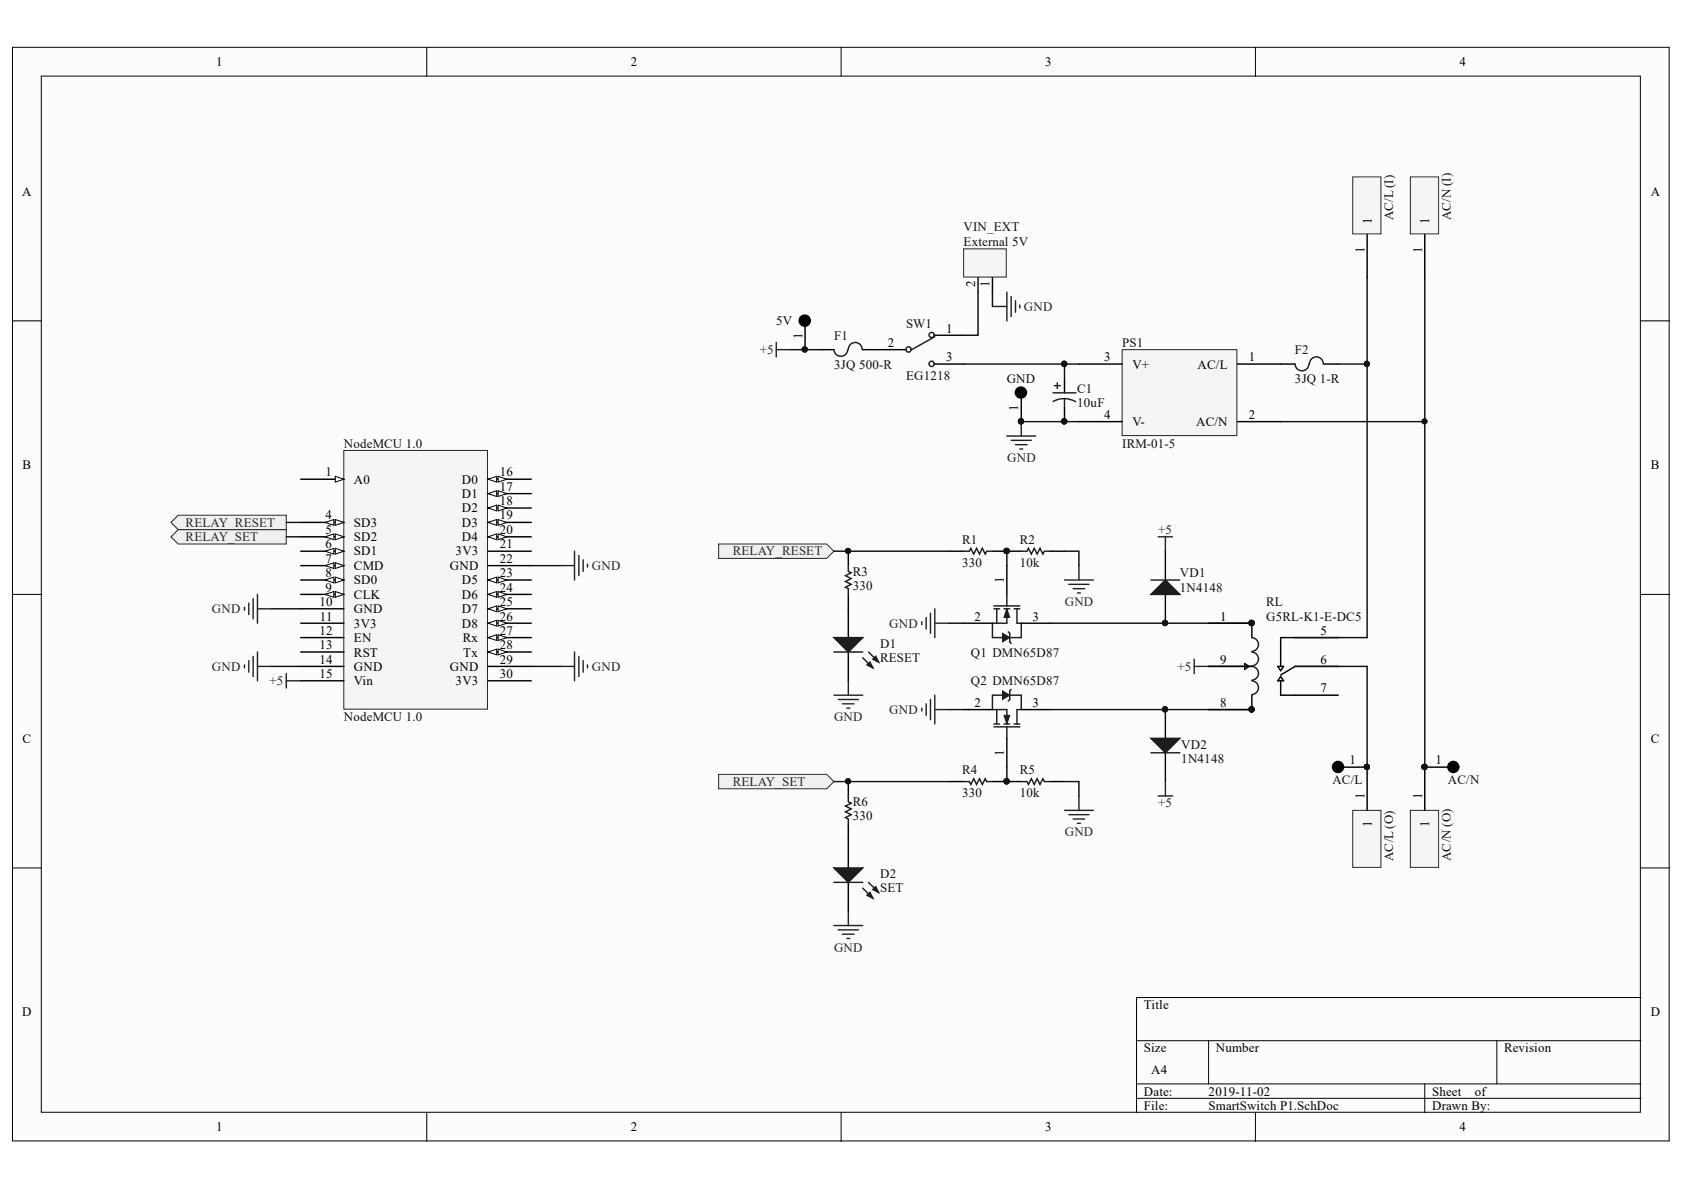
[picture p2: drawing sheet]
<svg xmlns="http://www.w3.org/2000/svg" width="297mm" height="210mm" viewBox="0 0 297 210" stroke-linecap="round" stroke-linejoin="round" font-family="sans-serif">
<defs><g id="words">
<g font-size="2.3">
<text x="38.2" y="11.7">1</text>
<text x="111.2" y="11.7">2</text>
<text x="184.3" y="11.7">3</text>
<text x="257.4" y="11.7">4</text>
<text x="3.9" y="34.5">A</text>
<text x="291.2" y="34.5">A</text>
<text x="242" y="39.6" transform="rotate(-90 242 39.6)">1</text>
<text x="252.1" y="39.6" transform="rotate(-90 252.1 39.6)">1</text>
<text x="240.7" y="44.5" transform="rotate(-90 240.7 44.5)">1</text>
<text x="250.8" y="44.5" transform="rotate(-90 250.8 44.5)">1</text>
<text x="172" y="50.6" transform="rotate(-90 172 50.6)">2</text>
<text x="174.5" y="50.6" transform="rotate(-90 174.5 50.6)">1</text>
<text x="141.5" y="59.8" transform="rotate(-90 141.5 59.8)">1</text>
<text x="166.9" y="58.7">1</text>
<text x="156.6" y="61.2">2</text>
<text x="166.9" y="63.7">3</text>
<text x="194.7" y="63.7">3</text>
<text x="199.7" y="65">V+</text>
<text x="211.2" y="65">AC/L</text>
<text x="220.3" y="63.7">1</text>
<text x="179.6" y="72.4" transform="rotate(-90 179.6 72.4)">1</text>
<text x="194.7" y="73.9">4</text>
<text x="199.7" y="75.1">V-</text>
<text x="211" y="75.1">AC/N</text>
<text x="220.3" y="73.9">2</text>
<text x="4" y="82.8">B</text>
<text x="291.2" y="82.8">B</text>
<text x="57.4" y="84">1</text>
<text x="62.4" y="85.3">A0</text>
<text x="81.5" y="87.8">D1</text>
<text x="81.5" y="85.3">D0</text>
<text x="88.2" y="89.1">18</text>
<text x="88.2" y="86.6">17</text>
<text x="88.2" y="84">16</text>
<text x="57.4" y="91.6">4</text>
<text x="57.4" y="94.2">5</text>
<text x="62.4" y="92.9">SD3</text>
<text x="62.4" y="95.4">SD2</text>
<text x="81.5" y="95.4">D4</text>
<text x="81.5" y="92.9">D3</text>
<text x="81.5" y="90.4">D2</text>
<text x="88.2" y="94.2">20</text>
<text x="88.2" y="91.6">19</text>
<text x="57.4" y="96.7">6</text>
<text x="57.4" y="99.2">7</text>
<text x="57.4" y="101.8">8</text>
<text x="62.4" y="98">SD1</text>
<text x="62.4" y="100.5">CMD</text>
<text x="79.4" y="100.5">GND</text>
<text x="80.4" y="98">3V3</text>
<text x="88.2" y="101.8">23</text>
<text x="88.2" y="96.7">21</text>
<text x="88.2" y="99.2">22</text>
<text x="56.3" y="106.9">10</text>
<text x="57.4" y="104.4">9</text>
<text x="62.4" y="103">SD0</text>
<text x="62.4" y="105.7">CLK</text>
<text x="81.5" y="105.7">D6</text>
<text x="81.5" y="103">D5</text>
<text x="88.2" y="106.9">25</text>
<text x="88.2" y="104.4">24</text>
<text x="177.1" y="102.8" transform="rotate(-90 177.1 102.8)">1</text>
<text x="56.3" y="112">12</text>
<text x="56.4" y="109.5">11</text>
<text x="62.4" y="110.7">3V3</text>
<text x="62.4" y="108.2">GND</text>
<text x="62.4" y="113.3">EN</text>
<text x="81.5" y="110.7">D8</text>
<text x="81.5" y="108.2">D7</text>
<text x="81.6" y="113.3">Rx</text>
<text x="88.2" y="112">27</text>
<text x="88.2" y="109.5">26</text>
<text x="171.9" y="109.5">2</text>
<text x="182.1" y="109.5">3</text>
<text x="215.2" y="109.5">1</text>
<text x="232.9" y="112">5</text>
<text x="56.3" y="119.6">15</text>
<text x="56.3" y="114.5">13</text>
<text x="56.3" y="117.1">14</text>
<text x="62.4" y="115.8">RST</text>
<text x="62.4" y="118.3">GND</text>
<text x="79.4" y="118.3">GND</text>
<text x="81.7" y="115.8">Tx</text>
<text x="88.2" y="114.5">28</text>
<text x="88.2" y="117.1">29</text>
<text x="88.2" y="119.6">30</text>
<text x="215.2" y="117.1">9</text>
<text x="232.9" y="117.1">6</text>
<text x="62.4" y="120.9">Vin</text>
<text x="80.4" y="120.9">3V3</text>
<text x="171.9" y="124.7">2</text>
<text x="182.1" y="124.7">3</text>
<text x="215.2" y="124.7">8</text>
<text x="232.9" y="122.1">7</text>
<text x="4" y="131">C</text>
<text x="291.2" y="131">C</text>
<text x="177.1" y="133.4" transform="rotate(-90 177.1 133.4)">1</text>
<text x="238.1" y="134.8">1</text>
<text x="253.2" y="134.8">1</text>
<text x="240.7" y="140.9" transform="rotate(-90 240.7 140.9)">1</text>
<text x="250.8" y="140.9" transform="rotate(-90 250.8 140.9)">1</text>
<text x="242" y="145.9" transform="rotate(-90 242 145.9)">1</text>
<text x="252.1" y="145.9" transform="rotate(-90 252.1 145.9)">1</text>
<text x="3.9" y="179.3">D</text>
<text x="201.8" y="178">Title</text>
<text x="291.2" y="179.3">D</text>
<text x="201.8" y="185.6">Size</text>
<text x="214.5" y="185.6">Number</text>
<text x="265.3" y="185.6">Revision</text>
<text x="203" y="189.4">A4</text>
<text x="201.8" y="193.2">Date:</text>
<text x="201.8" y="195.8">File:</text>
<text x="213.2" y="193.2">2019-11-02</text>
<text x="213.2" y="195.8">SmartSwitch P1.SchDoc</text>
<text x="252.6" y="193.2">Sheet</text>
<text x="252.6" y="195.8">Drawn By:</text>
<text x="260.2" y="193.2">of</text>
<text x="38.2" y="199.6">1</text>
<text x="111.2" y="199.6">2</text>
<text x="184.3" y="199.6">3</text>
<text x="257.4" y="199.6">4</text>
</g>
<g font-size="2.3" fill="#0e0e0e">
<text x="170" y="40.8">VIN_EXT</text>
<text x="245.8" y="38.8" transform="rotate(-90 245.8 38.8)">AC/L (I)</text>
<text x="255.9" y="38.8" transform="rotate(-90 255.9 38.8)">AC/N (I)</text>
<text x="170" y="43.4">External 5V</text>
<text x="136.9" y="57.4">5V</text>
<text x="147.1" y="59.9">F1</text>
<text x="159.8" y="57.9">SW1</text>
<text x="147.1" y="65">3JQ 500-R</text>
<text x="198" y="61.2">PS1</text>
<text x="228.4" y="62.5">F2</text>
<text x="159.8" y="67">EG1218</text>
<text x="177.6" y="67.5">GND</text>
<text x="190" y="69.3">C1</text>
<text x="190" y="71.8">10uF</text>
<text x="228.4" y="67.5">3JQ 1-R</text>
<text x="60.7" y="78.9">NodeMCU 1.0</text>
<text x="198" y="78.9">IRM-01-5</text>
<text x="169.7" y="95.9">R1</text>
<text x="179.9" y="95.9">R2</text>
<text x="150.4" y="101.5">R3</text>
<text x="169.7" y="100">330</text>
<text x="179.9" y="100">10k</text>
<text x="208.1" y="101.8">VD1</text>
<text x="150.4" y="104.1">330</text>
<text x="208.1" y="104.4">1N4148</text>
<text x="223.3" y="106.9">RL</text>
<text x="223.3" y="109.5">G5RL-K1-E-DC5</text>
<text x="155.2" y="114.3">D1</text>
<text x="155.2" y="116.8">RESET</text>
<text x="171.2" y="115.8">Q1 DMN65D87</text>
<text x="171.2" y="120.9">Q2 DMN65D87</text>
<text x="60.7" y="127.2">NodeMCU 1.0</text>
<text x="169.7" y="136.6">R4</text>
<text x="179.9" y="136.6">R5</text>
<text x="208.4" y="132">VD2</text>
<text x="208.4" y="134.6">1N4148</text>
<text x="150.4" y="142.2">R6</text>
<text x="169.7" y="140.7">330</text>
<text x="179.9" y="140.7">10k</text>
<text x="235" y="138.4">AC/L</text>
<text x="255.4" y="138.4">AC/N</text>
<text x="150.4" y="144.7">330</text>
<text x="155.2" y="154.9">D2</text>
<text x="245.8" y="151.8" transform="rotate(-90 245.8 151.8)">AC/L (O)</text>
<text x="255.9" y="151.8" transform="rotate(-90 255.9 151.8)">AC/N (O)</text>
<text x="155.2" y="157.4">SET</text>
</g>
<g font-size="2.3" fill="#262626">
<text x="180.6" y="54.9">GND</text>
<text x="134" y="62.5">+5</text>
<text x="177.7" y="81.5">GND</text>
<text x="32.7" y="95.4">RELAY_SET</text>
<text x="32.7" y="92.9">RELAY_RESET</text>
<text x="204.3" y="94.2">+5</text>
<text x="104.4" y="100.5">GND</text>
<text x="129.3" y="98">RELAY_RESET</text>
<text x="187.8" y="106.9">GND</text>
<text x="37.4" y="108.2">GND</text>
<text x="156.8" y="110.7">GND</text>
<text x="37.4" y="118.3">GND</text>
<text x="104.4" y="118.3">GND</text>
<text x="207.7" y="118.3">+5</text>
<text x="47.5" y="120.9">+5</text>
<text x="156.8" y="125.9">GND</text>
<text x="147.1" y="127.2">GND</text>
<text x="129.3" y="138.6">RELAY_SET</text>
<text x="204.3" y="142.4">+5</text>
<text x="187.8" y="147.5">GND</text>
<text x="147.1" y="167.9">GND</text>
</g>
</g></defs>
<g fill="#fcfcfc" stroke="#000" stroke-width=".18">
<path d="M2.2 8.3h292.2v192.9h-292.2z"/>
<path d="M7.3 13.4h282v182.8h-282z"/>
</g>
<g fill="none" stroke="#000" stroke-width=".18">
<path d="M75.3 8.3v5.1M148.4 8.3v5.1M221.4 8.3v5.1M2.2 56.6h5.1M289.4 56.6h5.1M2.2 104.8h5.1M289.4 104.8h5.1M2.2 153.1h5.1M289.4 153.1h5.1M289.4 176h-88.9v20.3M75.3 196.3v5M148.4 196.3v5"/>
<path d="M200.5 183.6h88.9M200.5 191.2h88.9M200.5 193.7h88.9M213.2 183.6v7.6M221.4 196.3v5M251.3 191.2v5.1M264 183.6v7.6"/>
</g>
<path d="M187.8 66.8v2.5M187.8 71.8v2.6" fill="none" stroke="#000" stroke-width=".25"/>
<circle cx="187.7" cy="74.3" r=".46" fill="#0e0e0e" stroke="#0e0e0e" stroke-width=".18"/>
<path d="M185.7 69.3h4.1M186 68h1M186.5 67.5v1M187.8 70.3l-.9 .1-1.1 .4M187.8 70.3l.8 .1 1.1 .5M187.8 70.3v1.5" fill="none" stroke="#1c1c1c" stroke-width=".25"/>
<path d="M197.9 61.7h20.3v15.1h-20.3z" fill="#f5f5f5" stroke="#262626" stroke-width=".18"/>
<path d="M190.3 64.2h7.6M190.3 74.4h7.6M218.3 64.2h10.1M218.3 74.4h7.6M233.5 64.2h2.6" fill="none" stroke="#000" stroke-width=".25"/>
<path d="M230.9 64.2a1.22 1.22 0 0 1-1.2 1.2 1.22 1.22 0 0 1-1.3-1.2M233.4 64.2a1.22 1.22 0 0 0-1.2-1.3 1.22 1.22 0 0 0-1.2 1.3" fill="none" stroke="#1c1c1c" stroke-width=".25"/>
<path d="M248.8 31.2h5v10.1h-5z" fill="#f5f5f5" stroke="#262626" stroke-width=".18"/>
<path d="M251.3 41.4v7.6" fill="none" stroke="#000" stroke-width=".25"/>
<path d="M238.6 31.2h5v10.1h-5z" fill="#f5f5f5" stroke="#262626" stroke-width=".18"/>
<path d="M241.1 41.4v7.6" fill="none" stroke="#000" stroke-width=".25"/>
<path d="M248.8 142.9h5v10.1h-5z" fill="#f5f5f5" stroke="#262626" stroke-width=".18"/>
<path d="M251.3 135.3v7.6" fill="none" stroke="#000" stroke-width=".25"/>
<g fill="#0e0e0e" stroke="#0e0e0e" stroke-width=".18">
<circle cx="251.3" cy="135.3" r=".46"/>
<circle cx="241.1" cy="64.2" r=".46"/>
</g>
<path d="M241.1 49v15.2M251.3 49v86.3" fill="none" stroke="#0e0e0e" stroke-width=".25"/>
<path d="M60.6 79.5h25.4v45.6h-25.4z" fill="#f5f5f5" stroke="#262626" stroke-width=".18"/>
<path d="M53 109.9h7.7M53 107.4h7.7M86.1 115h7.6M53 120.1h7.7" fill="none" stroke="#000" stroke-width=".25"/>
<g fill="#fcfcfc" stroke="#000" stroke-width=".18">
<path d="M86.1 115l1.5-.5v1z"/>
<path d="M87.9 114.5l1.5 .5-1.5 .5z"/>
</g>
<path d="M86.1 112.5h7.6" fill="none" stroke="#000" stroke-width=".25"/>
<g fill="#fcfcfc" stroke="#000" stroke-width=".18">
<path d="M86.1 112.5l1.5-.5v1z"/>
<path d="M87.9 112l1.5 .5-1.5 .5z"/>
</g>
<path d="M86.1 109.9h7.6" fill="none" stroke="#000" stroke-width=".25"/>
<g fill="#fcfcfc" stroke="#000" stroke-width=".18">
<path d="M86.1 109.9l1.5-.5v1z"/>
<path d="M87.9 109.4l1.5 .5-1.5 .5z"/>
</g>
<path d="M86.1 107.4h7.6" fill="none" stroke="#000" stroke-width=".25"/>
<g fill="#fcfcfc" stroke="#000" stroke-width=".18">
<path d="M86.1 107.4l1.5-.5v1z"/>
<path d="M87.9 106.9l1.5 .5-1.5 .5z"/>
</g>
<path d="M86.1 104.8h7.6" fill="none" stroke="#000" stroke-width=".25"/>
<g fill="#fcfcfc" stroke="#000" stroke-width=".18">
<path d="M86.1 104.8l1.5-.5v1.1z"/>
<path d="M87.9 104.3l1.5 .5-1.5 .6z"/>
</g>
<path d="M86.1 102.3h7.6" fill="none" stroke="#000" stroke-width=".25"/>
<g fill="#fcfcfc" stroke="#000" stroke-width=".18">
<path d="M86.1 102.3l1.5-.5v1z"/>
<path d="M87.9 101.8l1.5 .5-1.5 .5z"/>
</g>
<path d="M86.1 94.7h7.6" fill="none" stroke="#000" stroke-width=".25"/>
<g fill="#fcfcfc" stroke="#000" stroke-width=".18">
<path d="M86.1 94.7l1.5-.5v1z"/>
<path d="M87.9 94.2l1.5 .5-1.5 .5z"/>
</g>
<path d="M86.1 92.1h7.6" fill="none" stroke="#000" stroke-width=".25"/>
<g fill="#fcfcfc" stroke="#000" stroke-width=".18">
<path d="M86.1 92.1l1.5-.5v1.1z"/>
<path d="M87.9 91.6l1.5 .5-1.5 .6z"/>
</g>
<path d="M86.1 89.6h7.6" fill="none" stroke="#000" stroke-width=".25"/>
<g fill="#fcfcfc" stroke="#000" stroke-width=".18">
<path d="M86.1 89.6l1.5-.5v1z"/>
<path d="M87.9 89.1l1.5 .5-1.5 .5z"/>
</g>
<path d="M86.1 87.1h7.6" fill="none" stroke="#000" stroke-width=".25"/>
<g fill="#fcfcfc" stroke="#000" stroke-width=".18">
<path d="M86.1 87.1l1.5-.5v1z"/>
<path d="M87.9 86.6l1.5 .5-1.5 .5z"/>
</g>
<path d="M86.1 84.5h7.6" fill="none" stroke="#000" stroke-width=".25"/>
<g fill="#fcfcfc" stroke="#000" stroke-width=".18">
<path d="M86.1 84.5l1.5-.5v1z"/>
<path d="M87.9 84l1.5 .5-1.5 .5z"/>
</g>
<path d="M53 84.5h7.7" fill="none" stroke="#000" stroke-width=".25"/>
<path d="M59.1 84l1.6 .5-1.6 .5z" fill="#fcfcfc" stroke="#000" stroke-width=".18"/>
<path d="M53 92.1h7.7" fill="none" stroke="#000" stroke-width=".25"/>
<g fill="#fcfcfc" stroke="#000" stroke-width=".18">
<path d="M59.1 91.6l1.6 .5-1.6 .6z"/>
<path d="M57.4 92.1l1.5-.5v1.1z"/>
</g>
<path d="M53 94.7h7.7" fill="none" stroke="#000" stroke-width=".25"/>
<g fill="#fcfcfc" stroke="#000" stroke-width=".18">
<path d="M59.1 94.2l1.6 .5-1.6 .5z"/>
<path d="M57.4 94.7l1.5-.5v1z"/>
</g>
<path d="M53 97.2h7.7" fill="none" stroke="#000" stroke-width=".25"/>
<g fill="#fcfcfc" stroke="#000" stroke-width=".18">
<path d="M59.1 96.7l1.6 .5-1.6 .5z"/>
<path d="M57.4 97.2l1.5-.5v1z"/>
</g>
<path d="M53 99.8h7.7" fill="none" stroke="#000" stroke-width=".25"/>
<g fill="#fcfcfc" stroke="#000" stroke-width=".18">
<path d="M59.1 99.3l1.6 .5-1.6 .5z"/>
<path d="M57.4 99.8l1.5-.5v1z"/>
</g>
<path d="M53 102.3h7.7" fill="none" stroke="#000" stroke-width=".25"/>
<g fill="#fcfcfc" stroke="#000" stroke-width=".18">
<path d="M59.1 101.8l1.6 .5-1.6 .5z"/>
<path d="M57.4 102.3l1.5-.5v1z"/>
</g>
<path d="M53 104.8h7.7" fill="none" stroke="#000" stroke-width=".25"/>
<g fill="#fcfcfc" stroke="#000" stroke-width=".18">
<path d="M59.1 104.3l1.6 .5-1.6 .6z"/>
<path d="M57.4 104.8l1.5-.5v1.1z"/>
</g>
<g fill="none" stroke="#000" stroke-width=".25">
<path d="M86.1 97.2h7.6M86.1 99.8h7.6M177.6 97.2h2.5M177.6 99.8v5M185.2 97.2h2.6M205.6 97.2v5.1M53 112.5h7.7M53 115h7.7M53 117.5h7.7M86.1 117.5h7.6M170 109.9h5.1M180.1 109.9h5.1"/>
<path d="M205.6 104.8v5.1M86.1 120.1h7.6M167.4 137.9h2.6M170 125.2h5.1M175.1 137.9h5M177.6 130.2v5.1M180.1 125.2h5.1M185.2 137.9h2.6M205.6 125.2v5M205.6 132.8v5.1"/>
</g>
<g fill="none" stroke="#0e0e0e" stroke-width=".25">
<path d="M187.8 74.4h2.5M190.3 64.2h-2.5v2.6M93.7 99.8h5.1M187.8 97.2h2.5v2.6M48 117.5h5M48 107.4h5M93.7 117.5h5.1M167.4 109.9h2.6M185.2 109.9h35.6M213.2 117.5h7.6M167.4 125.2h2.6M177.6 135.3v2.6"/>
<path d="M185.2 125.2h35.6M187.8 137.9h2.5v2.5"/>
</g>
<g fill="#0e0e0e" stroke="#0e0e0e" stroke-width=".18">
<circle cx="187.7" cy="64.2" r=".46"/>
<circle cx="187.7" cy="74.3" r=".46"/>
<circle cx="205.5" cy="109.9" r=".47"/>
<circle cx="205.5" cy="125.1" r=".47"/>
<circle cx="220.8" cy="109.9" r=".46"/>
<circle cx="220.8" cy="125.1" r=".46"/>
<circle cx="177.5" cy="97.2" r=".46"/>
<circle cx="177.5" cy="137.8" r=".46"/>
</g>
<g fill="none" stroke="#262626" stroke-width=".25">
<path d="M98.8 99.8h2.5M101.3 97.2v5.1M102.1 98v3.5M102.9 98.8v2M103.6 99.5v.5M190.3 99.8v2.5M204.3 94.7h2.5M205.6 94.7v2.5M43.1 107.1v.5M43.1 117.3v.5M43.9 106.4v2M43.9 116.5v2.1"/>
<path d="M44.7 105.6v3.6M44.7 115.8v3.5M45.4 104.8v5.1M45.4 115v5.1M45.4 117.5h2.6M45.4 107.4h2.6M98.8 117.5h2.5M101.3 115v5.1M102.1 115.8v3.5M102.9 116.5v2.1M103.6 117.3v.5M162.6 109.7v.5"/>
<path d="M163.4 108.9v2M164.1 108.1v3.6M164.9 107.4v5.1M164.9 109.9h2.5M187.8 102.3h5M188.5 103.1h3.6M189.3 103.8h2M190.1 104.6h.5M210.6 117.5h2.6M210.6 116.3v2.5M162.6 124.9v.5M163.4 124.1v2.1"/>
<path d="M164.1 123.4v3.5M164.9 122.6v5.1M164.9 125.2h2.5M205.6 137.9v2.5M187.8 142.9h5M188.5 143.7h3.6M189.3 144.5h2M190.1 145.2h.5M190.3 140.4v2.5M204.3 140.4h2.5"/>
</g>
<g fill="#1c1c1c" stroke="#1c1c1c" stroke-width=".25">
<path d="M203 104.8l2.6-2.5 2.5 2.5z"/>
<path d="M203 130.2h5.1l-2.5 2.6z"/>
</g>
<g fill="none" stroke="#1c1c1c" stroke-width=".25">
<path d="M180.1 97.2h1.1l.2-.5 .5 1 .5-1 .5 1 .5-1 .6 1 .2-.5h1M175.3 106.9h4.6M175.3 107.4h1M175.8 107.4v2.5M177.1 107.4h1M177.6 104.8v2.1M177.6 107.4v2.5h-2.5v2.6h1.7M177.9 111.5l.2 .2v1.5l.3 .3M178.9 107.4h1M179.4 107.4v2.5h.7v2.6h-2M203 102.3h5.1M170 137.9h1l.2 .5 .6-1 .5 1 .5-1 .5 1 .5-1 .2 .5h1.1"/>
<path d="M175.3 128.2h4.6M175.3 127.7h1M175.8 125.2v2.5M176.8 122.6h-1.7v2.6h2.5v2.5M177.1 127.7h1M177.6 128.2v2M178.1 122.6h2v2.6h-.7v2.5M178.4 121.6l-.3 .3v1.5l-.2 .2M178.9 127.7h1M180.1 137.9h1.1l.2 .5 .5-1 .5 1 .5-1 .5 1 .6-1 .2 .5h1M203 132.8h5.1"/>
</g>
<g fill="#1c1c1c" stroke="#1c1c1c" stroke-width=".18">
<path d="M176.8 111.7l1.3 .8-1.3 .7z"/>
<path d="M177.6 107.4l.5 1.5h-1z"/>
<path d="M176.8 121.9l1.3 .7-1.3 .8z"/>
<path d="M177.1 126.2h1l-.5 1.5z"/>
</g>
<g fill="#f0f0f0" stroke="#262626" stroke-width=".18">
<path d="M126.8 136.6h19l1.3 1.3-1.3 1.2h-19z" fill-rule="evenodd"/>
<path d="M126.8 96h19l1.3 1.2-1.3 1.3h-19z" fill-rule="evenodd"/>
</g>
<path d="M147.1 97.2h20.3M177.6 97.2v2.6M147.1 137.9h20.3" fill="none" stroke="#0e0e0e" stroke-width=".25"/>
<g fill="#0e0e0e" stroke="#0e0e0e" stroke-width=".18">
<circle cx="177.5" cy="97.2" r=".46"/>
<circle cx="149.6" cy="97.2" r=".46"/>
<circle cx="149.6" cy="137.8" r=".46"/>
</g>
<path d="M149.6 97.2v2.6M167.4 97.2h2.6M175.1 97.2h2.5M149.6 104.8v2.6M149.6 137.9v2.5M149.6 145.5v2.5" fill="none" stroke="#000" stroke-width=".25"/>
<path d="M149.6 99.8v1l.5 .2-1 .5 1 .6-1 .5 1 .5-1 .5 .5 .2v1M170 97.2h1l.2-.5 .6 1 .5-1 .5 1 .5-1 .5 1 .2-.5h1.1M149.6 140.4v1l.5 .3-1 .5 1 .5-1 .5 1 .5-1 .5 .5 .3v1" fill="none" stroke="#1c1c1c" stroke-width=".25"/>
<path d="M147.1 122.6h5.1M147.9 123.4h3.5M148.6 124.1h2.1M149.4 124.9h.5M149.6 120.1v2.5M147.1 163.3h5.1M147.9 164h3.5M148.6 164.8h2.1M149.4 165.5h.5M149.6 160.7v2.6" fill="none" stroke="#262626" stroke-width=".25"/>
<path d="M30.2 94.7l1.2-1.3h19.1v2.6h-19.1z" fill-rule="evenodd" fill="#f0f0f0" stroke="#262626" stroke-width=".18"/>
<path d="M50.5 94.7h2.5" fill="none" stroke="#0e0e0e" stroke-width=".25"/>
<path d="M30.2 92.1l1.2-1.2h19.1v2.5h-19.1z" fill-rule="evenodd" fill="#f0f0f0" stroke="#262626" stroke-width=".18"/>
<path d="M170 64.2h17.8M180.1 74.4h7.7M50.5 92.1h2.5" fill="none" stroke="#0e0e0e" stroke-width=".25"/>
<g fill="none" stroke="#1c1c1c" stroke-width=".25">
<path d="M164.9 59.4l-4.1 2.3"/>
<circle cx="164.3" cy="59.1" r=".46"/>
<circle cx="160.3" cy="61.6" r=".46"/>
<circle cx="164.3" cy="64.2" r=".46"/>
</g>
<path d="M164.9 59.1h5.1M154.7 61.7h5.1M164.9 64.2h5.1" fill="none" stroke="#000" stroke-width=".25"/>
<path d="M177.6 76.9h5.1M178.4 77.7h3.5M179.1 78.4h2.1M179.9 79.2h.5M180.1 74.4v2.5" fill="none" stroke="#262626" stroke-width=".25"/>
<g fill="#0e0e0e" stroke="#0e0e0e" stroke-width=".18">
<circle cx="180.1" cy="74.3" r=".46"/>
<circle cx="187.7" cy="74.3" r=".46"/>
<circle cx="187.7" cy="64.2" r=".46"/>
</g>
<path d="M170 43.9h7.5v5h-7.5z" fill="#f5f5f5" stroke="#262626" stroke-width=".18"/>
<g fill="none" stroke="#000" stroke-width=".25">
<path d="M172.5 49v2.5M175.1 49v2.5M144.6 61.7h2.5M152.2 61.7h2.5M213.2 117.5h7.6M213.2 109.9h7.6v2.6M219.5 117l.8 .5-.8 .6zM225.4 117.5h1l-.5 .8zM225.9 119.3l.5 .8h-1zM236.1 112.5h-10.2v5M236.1 117.5h-7.7l-2.5 1.6M220.8 122.6v2.6h-7.6"/>
<path d="M225.9 120.1v2.5h10.2"/>
</g>
<path d="M175.1 54.1h2.5M177.6 51.5v5.1M178.4 52.3v3.5M179.1 53v2.1M179.9 53.8v.5M136.9 60.4v2.5M136.9 61.7h2.6M50.5 118.8v2.6M50.5 120.1h2.5" fill="none" stroke="#262626" stroke-width=".25"/>
<path d="M172.5 51.5v7.6h-2.5M175.1 51.5v2.6" fill="none" stroke="#0e0e0e" stroke-width=".25"/>
<path d="M149.5 61.7a1.22 1.22 0 0 1-1.2 1.1 1.22 1.22 0 0 1-1.2-1.1M152.1 61.7a1.22 1.22 0 0 0-1.2-1.3 1.22 1.22 0 0 0-1.3 1.3M220.8 112.5a1.22 1.22 0 0 1 1.2 1.2 1.22 1.22 0 0 1-1.2 1.2M220.8 115a1.23 1.23 0 0 1 1.2 1.2 1.23 1.23 0 0 1-1.2 1.3M220.8 117.5a1.22 1.22 0 0 1 1.2 1.3 1.22 1.22 0 0 1-1.2 1.2M220.8 120.1a1.22 1.22 0 0 1 1.2 1.2 1.22 1.22 0 0 1-1.2 1.2" fill="none" stroke="#1c1c1c" stroke-width=".25"/>
<g fill="#0e0e0e" stroke="#0e0e0e" stroke-width=".18">
<circle cx="220.8" cy="109.9" r=".46"/>
<circle cx="220.8" cy="125.1" r=".46"/>
</g>
<path d="M238.6 142.9h5v10.1h-5z" fill="#f5f5f5" stroke="#262626" stroke-width=".18"/>
<path d="M142 56.6v5.1M180.1 69.3v5.1M149.6 107.4v5.1M149.6 115v5.1M236.1 135.3h5v7.6M251.3 135.3h5.1M149.6 148v5.1M149.6 155.6v5.1" fill="none" stroke="#000" stroke-width=".25"/>
<g fill="#0e0e0e" stroke="#0e0e0e" stroke-width=".18">
<circle cx="241.1" cy="135.3" r=".46"/>
<circle cx="241.1" cy="64.2" r=".46"/>
<circle cx="251.3" cy="135.3" r=".46"/>
<circle cx="251.3" cy="74.3" r=".46"/>
<circle cx="141.9" cy="61.6" r=".47"/>
<circle cx="180.1" cy="74.3" r=".46"/>
</g>
<path d="M139.5 61.7h5.1M225.9 74.4h25.4M236.1 64.2h5v48.3h-12.7M228.4 117.5h12.7v17.8" fill="none" stroke="#0e0e0e" stroke-width=".25"/>
<g fill="#000" stroke="#000" stroke-width=".25">
<circle cx="141.9" cy="56.6" r=".98"/>
<circle cx="180.1" cy="69.2" r=".97"/>
<circle cx="236" cy="135.3" r=".97"/>
<circle cx="256.3" cy="135.3" r=".97"/>
</g>
<g fill="#1c1c1c" stroke="#1c1c1c" stroke-width=".25">
<path d="M147.1 112.5h5.1l-2.6 2.5z"/>
<path d="M152.9 117.3l.5-.5 .6 1z"/>
<path d="M154 116.3l.5-.5 .5 1z"/>
<path d="M147.1 153.1h5.1l-2.6 2.5z"/>
<path d="M152.9 157.9l.5-.5 .6 1z"/>
<path d="M154 156.9l.5-.5 .5 1z"/>
</g>
<path d="M147.1 115h5.1M152.2 116l1.8 1.8M153.2 115l1.8 1.8M147.1 155.6h5.1M152.2 156.7l1.8 1.7M153.2 155.6l1.8 1.8" fill="none" stroke="#1c1c1c" stroke-width=".25"/>
<use href="#words"/>
</svg>
